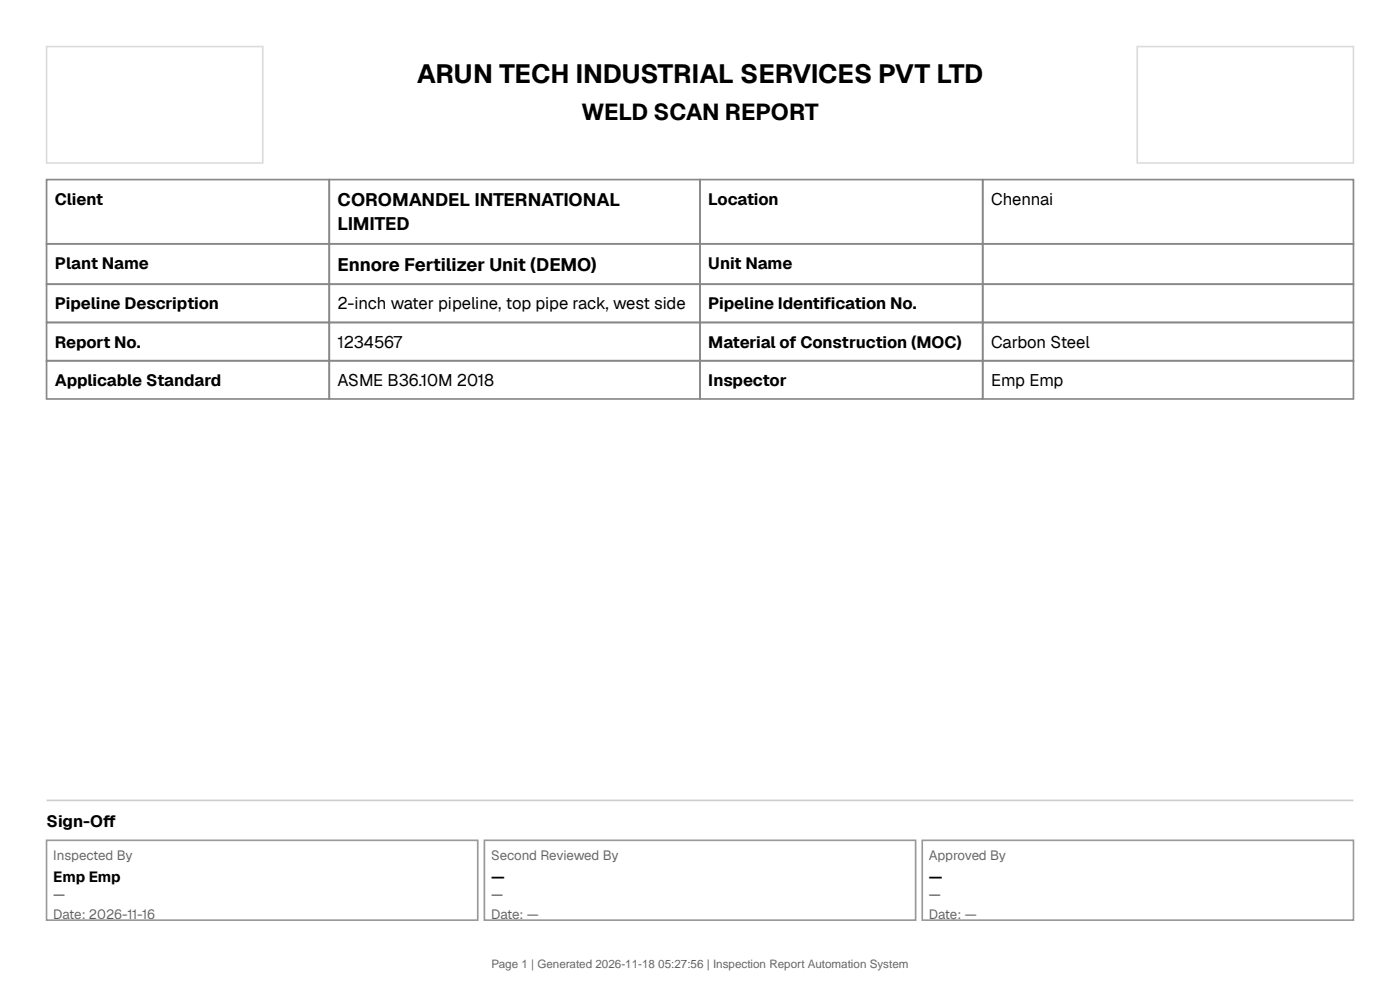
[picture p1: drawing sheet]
<svg xmlns="http://www.w3.org/2000/svg" width="297mm" height="210mm" viewBox="0 0 297 210" stroke-linecap="round" stroke-linejoin="round" font-family="sans-serif">
<defs><g id="words">
<text font-size="5.6" x="88.4" y="17.7">ARUN TECH INDUSTRIAL SERVICES PVT LTD</text>
<text font-size="4.9" x="123.3" y="25.4">WELD SCAN REPORT</text>
<g font-size="3.9">
<text x="71.6" y="43.8">COROMANDEL INTERNATIONAL</text>
<text x="71.6" y="48.8">LIMITED</text>
<text x="71.6" y="57.4">Ennore Fertilizer Unit (DEMO)</text>
</g>
<g font-size="3.5">
<text x="11.6" y="43.4">Client</text>
<text x="150.3" y="43.4">Location</text>
<text x="210.2" y="43.4">Chennai</text>
<text x="11.6" y="57">Plant Name</text>
<text x="150.3" y="57">Unit Name</text>
<text x="11.6" y="65.6">Pipeline Description</text>
<text x="71.6" y="65.6">2-inch water pipeline, top pipe rack, west side</text>
<text x="150.3" y="65.6">Pipeline Identif</text>
<text x="174.8" y="65.6">ication No.</text>
<text x="11.6" y="73.7">Report No.</text>
<text x="71.6" y="73.7">1234567</text>
<text x="150.3" y="73.7">Material of Construction (MOC)</text>
<text x="210.2" y="73.7">Carbon Steel</text>
<text x="11.6" y="81.8">Applicable Standard</text>
<text x="71.6" y="81.8">ASME B36.10M 2018</text>
<text x="150.3" y="81.8">Inspector</text>
<text x="210.2" y="81.8">Emp Emp</text>
<text x="9.9" y="175.4">Sign-Of</text>
<text x="21.8" y="175.4">f</text>
</g>
<g font-size="3.2">
<text x="11.3" y="187.1">Emp Emp</text>
<text x="104.2" y="187.1">—</text>
<text x="197.1" y="187.1">—</text>
</g>
<g font-size="2.8" fill="#666">
<text x="11.3" y="182.5">Inspected By</text>
<text x="104.2" y="182.5">Second Reviewed By</text>
<text x="197.1" y="182.5">Approved By</text>
<text x="11.3" y="194.8">Date: 2026-11-16</text>
<text x="104.2" y="194.8">Date: —</text>
<text x="197.1" y="194.8">Date: —</text>
</g>
<g font-size="2.8" fill="#444">
<text x="11.3" y="190.6">—</text>
<text x="104.2" y="190.6">—</text>
<text x="197.1" y="190.6">—</text>
</g>
<text font-size="2.5" fill="#666" x="104.3" y="205.4">Page 1 | Generated 2026-11-18 05:27:56 | Inspection Report Automation System</text>
</g></defs>
<path d="M9.9 9.9h45.8v24.7h-45.8zM241.3 9.9h45.8v24.7h-45.8z" fill="none" stroke="#ddd" stroke-width=".35"/>
<g fill="none" stroke="#888" stroke-width=".35">
<path d="M9.9 38.1h59.9v13.6h-59.9zM69.8 38.1h78.7v13.6h-78.7zM148.5 38.1h60v13.6h-60zM208.5 38.1h78.6v13.6h-78.6zM9.9 51.7h59.9v8.6h-59.9zM69.8 51.7h78.7v8.6h-78.7zM148.5 51.7h60v8.6h-60zM208.5 51.7h78.6v8.6h-78.6zM9.9 60.3h59.9v8.1h-59.9zM9.9 68.4h59.9v8.1h-59.9zM9.9 76.5h59.9v8.1h-59.9zM69.8 60.3h78.7v8.1h-78.7z"/>
<path d="M69.8 68.4h78.7v8.1h-78.7zM69.8 76.5h78.7v8.1h-78.7zM148.5 60.3h60v8.1h-60zM148.5 68.4h60v8.1h-60zM148.5 76.5h60v8.1h-60zM208.5 60.3h78.6v8.1h-78.6zM208.5 68.4h78.6v8.1h-78.6zM208.5 76.5h78.6v8.1h-78.6z"/>
</g>
<path d="M9.9 169.8h277.2" fill="none" stroke="#ccc" stroke-width=".35"/>
<path d="M9.9 178.3h91.5v16.9h-91.5zM102.8 178.3h91.4v16.9h-91.4zM195.6 178.3h91.5v16.9h-91.5z" fill="none" stroke="#999" stroke-width=".35"/>
<use href="#words"/>
</svg>
